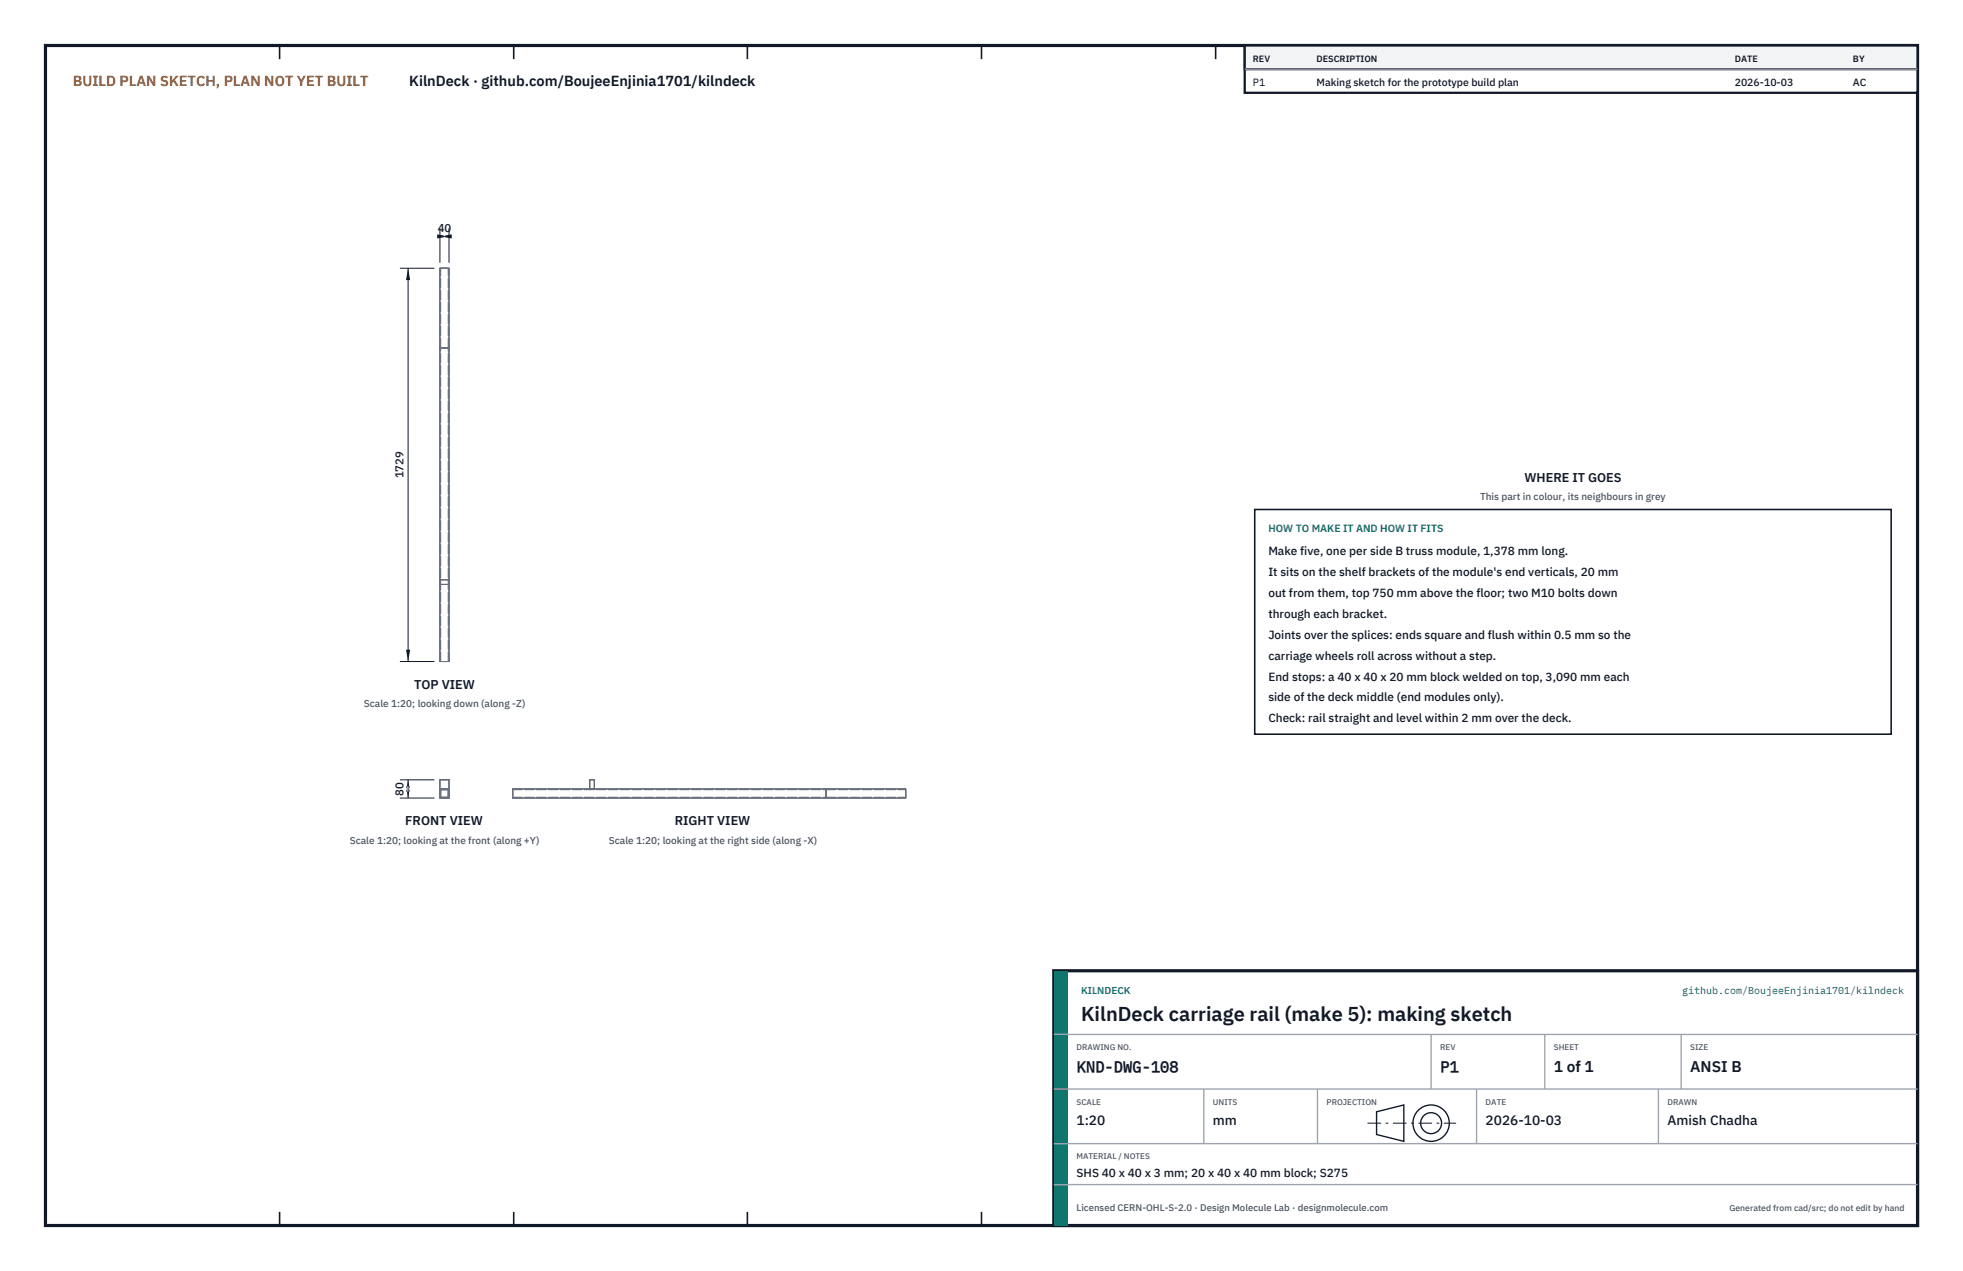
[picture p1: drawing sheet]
<svg xmlns="http://www.w3.org/2000/svg" width="432mm" height="279mm" viewBox="0 0 432 279" stroke-linecap="round" stroke-linejoin="round" font-family="sans-serif">
<defs><g id="words">
<text font-size="4.4" fill="#111827" x="237.8" y="224.4">KilnDeck carriage rail (make 5): making sketch</text>
<g font-size="3.4" fill="#111827">
<text x="236.8" y="235.6">KND-DWG-108</text>
<text x="316.8" y="235.6">P1</text>
<text x="341.8" y="235.6">1 of 1</text>
<text x="371.8" y="235.6">ANSI B</text>
</g>
<text font-size="3.2" fill="#b45309" x="16" y="19">BUILD PLAN SKETCH, PLAN NOT YET BUILT</text>
<text font-size="3.2" fill="#111827" x="90" y="19">KilnDeck · github.com/BoujeeEnjinia1701/kilndeck</text>
<g font-size="3" fill="#111827">
<text x="236.8" y="247.2">1:20</text>
<text x="266.8" y="247.2">mm</text>
<text x="326.8" y="247.2">2026-10-03</text>
<text x="366.8" y="247.2">Amish Chadha</text>
</g>
<g font-size="2.8" fill="#111827">
<text x="335.3" y="106">WHERE IT GOES</text>
<text x="91.1" y="151.4">TOP VIEW</text>
<text x="89.2" y="181.4">FRONT VIEW</text>
<text x="148.4" y="181.4">RIGHT VIEW</text>
</g>
<g font-size="2.6" fill="#111827">
<text x="279" y="122">Make five, one per side B truss module, 1,378 mm long.</text>
<text x="279" y="126.6">It sits on the shelf brackets of the module's end verticals, 20 mm</text>
<text x="279" y="131.2">out from them, top 750 mm above the floor; two M10 bolts down</text>
<text x="279" y="135.8">through each bracket.</text>
<text x="279" y="140.4">Joints over the splices: ends square and flush within 0.5 mm so the</text>
<text x="279" y="145">carriage wheels roll across without a step.</text>
<text x="279" y="149.6">End stops: a 40 x 40 x 20 mm block welded on top, 3,090 mm each</text>
<text x="279" y="154.2">side of the deck middle (end modules only).</text>
<text x="279" y="158.8">Check: rail straight and level within 2 mm over the deck.</text>
<text x="236.8" y="258.8">SHS 40 x 40 x 3 mm; 20 x 40 x 40 mm block; S275</text>
</g>
<g font-size="2.5" fill="#111827">
<text x="96.3" y="51">40</text>
<text x="88.8" y="105.2" transform="rotate(-90 88.8 105.2)">1729</text>
<text x="88.8" y="174.9" transform="rotate(-90 88.8 174.9)">80</text>
</g>
<g font-size="2.3" fill="#111827">
<text x="275.6" y="18.8">P1</text>
<text x="289.6" y="18.8">Making sketch for the prototype build plan</text>
<text x="381.6" y="18.8">2026-10-03</text>
<text x="407.6" y="18.8">AC</text>
</g>
<text font-size="2.3" fill="#0f766e" x="279" y="117">HOW TO MAKE IT AND HOW IT FITS</text>
<g font-size="2.2" fill="#4b5563">
<text x="325.6" y="110">This part in colour, its neighbours in grey</text>
<text x="80" y="155.4">Scale 1:20; looking down (along -Z)</text>
<text x="76.9" y="185.4">Scale 1:20; looking at the front (along +Y)</text>
<text x="133.9" y="185.4">Scale 1:20; looking at the right side (along -X)</text>
</g>
<g font-size="2.2" fill="#0f766e">
<text x="237.8" y="218.4">KILNDECK</text>
<text x="370" y="218.4">github.com/BoujeeEnjinia1701/kilndeck</text>
</g>
<text font-size="2.1" fill="#4b5563" x="236.8" y="266.2">Licensed CERN-OHL-S-2.0 · Design Molecule Lab · designmolecule.com</text>
<g font-size="2" fill="#111827">
<text x="275.6" y="13.6">REV</text>
<text x="289.6" y="13.6">DESCRIPTION</text>
<text x="381.6" y="13.6">DATE</text>
<text x="407.6" y="13.6">BY</text>
</g>
<text font-size="1.9" fill="#4b5563" x="380.4" y="266.2">Generated from cad/src; do not edit by hand</text>
<g font-size="1.8" fill="#4b5563">
<text x="236.8" y="230.8">DRAWING NO.</text>
<text x="316.8" y="230.8">REV</text>
<text x="341.8" y="230.8">SHEET</text>
<text x="371.8" y="230.8">SIZE</text>
<text x="236.8" y="242.8">SCALE</text>
<text x="266.8" y="242.8">UNITS</text>
<text x="291.8" y="242.8">PROJECTION</text>
<text x="326.8" y="242.8">DATE</text>
<text x="366.8" y="242.8">DRAWN</text>
<text x="236.8" y="254.8">MATERIAL / NOTES</text>
</g>
</g></defs>
<path d="M10 10h411.8v259.4h-411.8z" fill="none" stroke="#111827" stroke-width=".7" stroke-linecap="butt"/>
<g fill="none" stroke="#111827" stroke-width=".35">
<path d="M61.5 10v3M113 10v3M164.4 10v3M215.9 10v3M267.4 10v3M318.9 10v3M370.3 10v3M61.5 266.4v3M113 266.4v3M164.4 266.4v3M215.9 266.4v3M267.4 266.4v3"/>
<path d="M318.9 266.4v3M370.3 266.4v3"/>
</g>
<path d="M96.8 59h2v17.4h-2zM96.8 76.5h2v68.9h-2zM96.8 128.5h2M96.8 127.5h2M96.8 171.4h2v4h-2zM96.8 173.4h2M96.9 173.6h1.7v1.7h-1.7zM112.8 173.4h68.9v2h-68.9zM129.7 173.4v-2h1v2M181.8 173.4h17.4v2h-17.4z" fill="none" stroke="#111727" stroke-width=".22"/>
<g fill="none" stroke="#6a7180" stroke-width=".22" stroke-dasharray="2.1 .5">
<path d="M96.8 59h2M96.9 59h1.7M96.8 76.5h2M96.8 76.4v-17.4M96.8 76.4h2M96.9 76.5h1.7M96.9 76.4v-17.4M96.9 76.4h1.7M98.6 76.4v-17.4M98.8 76.4v-17.4M96.8 128.5v-1M96.8 128.5h2"/>
<path d="M96.8 127.5h2M98.8 128.5v-1M96.8 145.4v-68.9M96.8 145.4h2M96.9 145.4h1.7M96.9 145.4v-68.9M98.6 145.4v-68.9M98.8 145.4v-68.9M96.8 175.4v-2M96.8 173.4h2M96.8 175.4h2M96.8 173.4v2"/>
<path d="M96.8 173.4v-2M96.8 171.4h2M96.9 173.6h1.7M96.9 175.3h1.7M96.9 173.6v1.7M98.6 173.6v1.7M98.8 175.4v-2M98.8 173.4v2M98.8 173.4v-2M112.8 175.4v-2M112.8 173.4h68.9M112.8 175.4h68.9"/>
<path d="M112.8 173.6v1.7M112.8 173.6h68.9M112.8 175.3h68.9M129.7 173.4v-2M129.7 171.4h1M129.7 173.4h1M130.7 173.4v-2M181.7 175.4v-2M181.7 173.6v1.7M181.8 173.4h17.4M181.8 175.4h17.4M181.8 175.4v-2"/>
<path d="M181.8 173.6h17.4M181.8 175.3h17.4M181.8 173.6v1.7M199.2 173.4v2M199.2 173.6v1.7"/>
</g>
<path d="M96.8 50.2v7.6M96.8 52h2M98.8 50.2v7.6" fill="none" stroke="#111827" stroke-width=".22"/>
<path d="M96.8 52l2.6-.5v.9zM96.2 51.5v.9l2.6-.4z" fill="#111827"/>
<path d="M88 59h7.6M89.8 59v86.4M88 145.4h7.6" fill="none" stroke="#111827" stroke-width=".22"/>
<path d="M89.8 59l-.5 2.6h.9zM89.3 142.8h.9l-.4 2.6z" fill="#111827"/>
<path d="M88 171.4h7.6M88 175.4h7.6M89.8 171.4v4" fill="none" stroke="#111827" stroke-width=".22"/>
<path d="M89.8 171.4l-.5 2.6h.9zM89.3 172.8h.9l-.4 2.6z" fill="#111827"/>
<path d="M276 112h140v49.4h-140z" fill="#fff" stroke="#111827" stroke-width=".35"/>
<path d="M273.8 10h148v10.4h-148z" fill="#fff" stroke="#111827" stroke-width=".5"/>
<path d="M273.8 10h148v5.2h-148z" fill="#f3f4f6" stroke="#111827" stroke-width=".5"/>
<path d="M273.8 15.2h148" fill="none" stroke="#9ca3af" stroke-width=".3"/>
<path d="M231.8 213.4h190v56h-190z" fill="#fff" stroke="#111827" stroke-width=".7" stroke-linecap="butt"/>
<path d="M231.8 213.4h3v56h-3z" fill="#0f766e"/>
<path d="M231.8 227.4h190M231.8 239.4h190M264.8 239.4v12M289.8 239.4v12M314.8 227.4v12M324.8 239.4v12M339.8 227.4v12M364.8 239.4v12M369.8 227.4v12M231.8 251.4h190M231.8 260.4h190" fill="none" stroke="#9ca3af" stroke-width=".3"/>
<g fill="none" stroke="#111827" stroke-width=".3">
<path d="M302.8 244.4l6-1.5v8l-6-1.5z"/>
<circle cx="314.8" cy="246.9" r="4"/>
<circle cx="314.8" cy="246.9" r="2.3"/>
</g>
<path d="M300.8 246.9h19.5" fill="none" stroke="#111827" stroke-width=".22" stroke-dasharray="3 1 .6 1" stroke-linecap="butt"/>
<use href="#words"/>
</svg>
